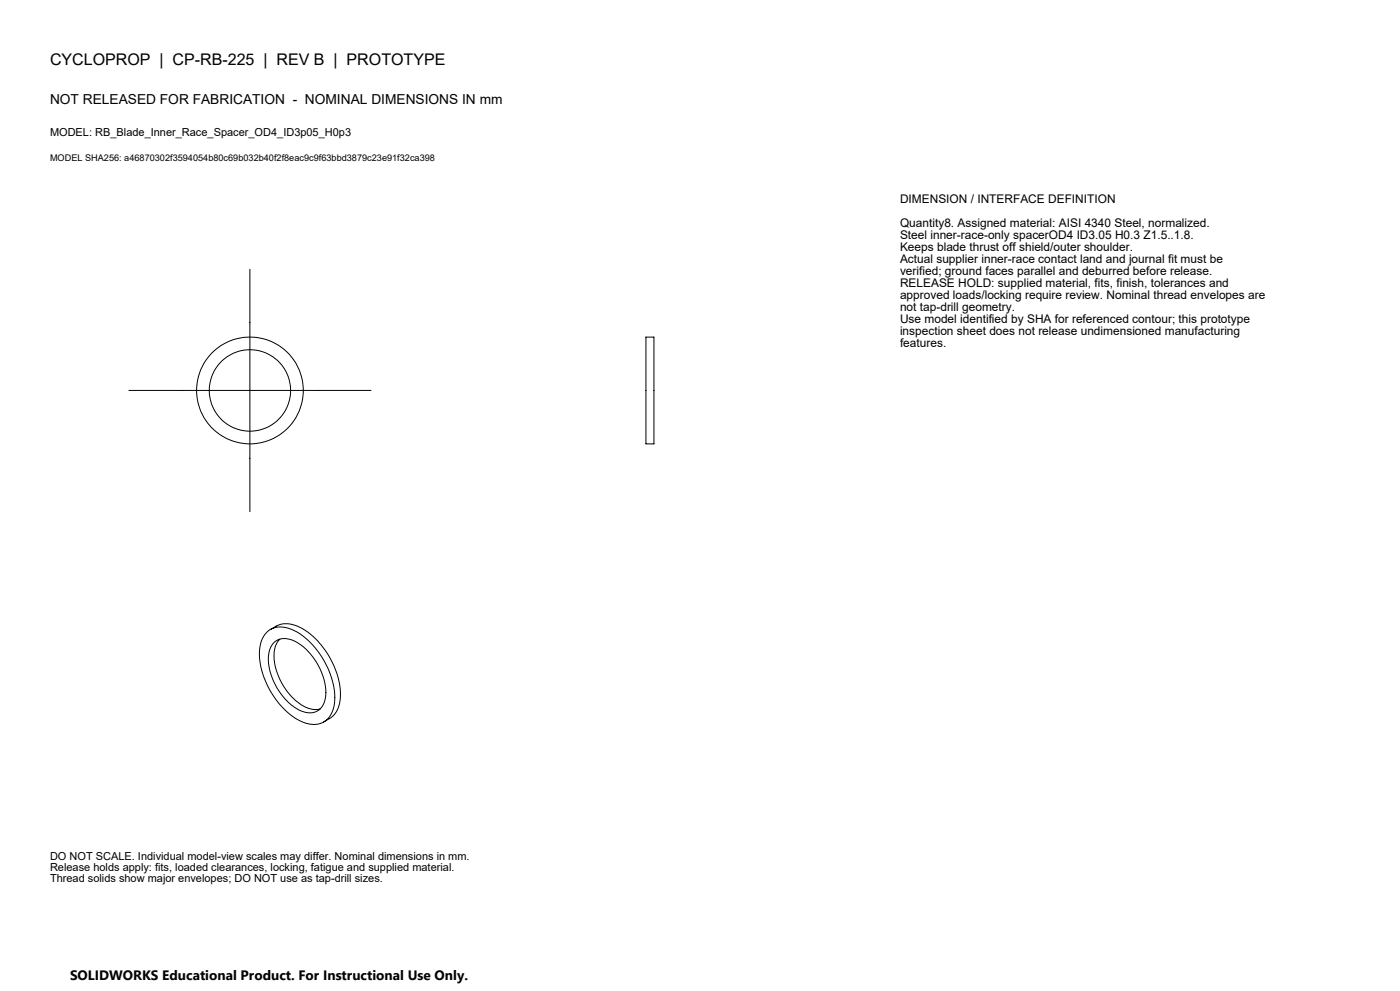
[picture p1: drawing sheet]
<svg xmlns="http://www.w3.org/2000/svg" width="420mm" height="297mm" viewBox="0 0 420 297" stroke-linecap="round" stroke-linejoin="round" font-family="sans-serif">
<defs><g id="words">
<text font-size="4.8" x="15" y="19.4">CYCLOPROP | CP-RB-225 | REV B | PROTOTYPE</text>
<g font-size="4.1">
<text x="15" y="31.1">NOT RELEASED FOR FABRICATION - NOMINAL DIMENSIONS IN mm</text>
<text x="21" y="293.7">SOLIDWORKS Educational Product. For Instructional Use Only.</text>
</g>
<g font-size="3.6">
<text x="270" y="60.8">DIMENSION / INTERFACE DEFINITION</text>
<text x="270" y="68">Quantity8. Assigned material: AISI 4340 Steel, normalized.</text>
<text x="270" y="71.6">Steel inner-race-only spacerOD4 ID3.05 H0.3 Z1.5..1.8.</text>
<text x="270" y="75.2">Keeps blade thrust off shield/outer shoulder.</text>
<text x="270" y="78.8">Actual supplier inner-race contact land and journal fit must be</text>
<text x="270" y="82.4">verified; ground faces parallel and deburred before release.</text>
<text x="270" y="86">RELEASE HOLD: supplied material, fits, finish, tolerances and</text>
<text x="270" y="89.6">approved loads/locking require review. Nominal thread envelopes are</text>
<text x="270" y="93.2">not tap-drill geometry.</text>
<text x="270" y="96.8">Use model identified by SHA for referenced contour; this prototype</text>
<text x="270" y="100.4">inspection sheet does not release undimensioned manufacturing</text>
<text x="270" y="104">features.</text>
</g>
<g font-size="3.3">
<text x="15" y="40.7">MODEL: RB_Blade_Inner_Race_Spacer_OD4_ID3p05_H0p3</text>
<text x="15" y="257.7">DO NOT SCALE. Individual model-view scales may differ. Nominal dimensions in mm.</text>
<text x="15" y="261.1">Release holds apply: fits, loaded clearances, locking, fatigue and supplied material.</text>
<text x="15" y="264.5">Thread solids show major envelopes; DO NOT use as tap-drill sizes.</text>
</g>
<text font-size="2.7" x="15" y="48.4">MODEL SHA256: a46870302f3594054b80c69b032b40f2f8eac9c9f63bbd3879c23e91f32ca398</text>
</g></defs>
<g fill="none" stroke="#000" stroke-width=".3">
<path d="M75 80.7v72.6M38.7 117h72.6M193.8 101h2.4v32h-2.4zM80.2 189.3a7 7 0 0 1 8.2-.2 24.3 24.3 0 0 1 12 21.6 6.3 6.3 0 0 1-6.6 6.4 15.9 15.9 0 0 1-10.6-6.9 23 23 0 0 1-5.2-16.4l.1-.5a7.6 7.6 0 0 1 2.1-4zM81.1 188.7l1.7-1a8.3 8.3 0 0 1 8.8 1.2 25 25 0 0 1 10.5 20.3 7.2 7.2 0 0 1-3.3 6.2l-1.7 1M82.1 192.7a5.7 5.7 0 0 1 7.5 .1 18.6 18.6 0 0 1 8 16.1 4.9 4.9 0 0 1-7.6 4 18.3 18.3 0 0 1-9.4-16.8l.4-1.7zM83.9 191.6a9 9 0 0 0-1.2 8.7 18.1 18.1 0 0 0 9.9 12l1.6 .4 1.8-.2"/>
<circle cx="75" cy="117" r="12.2"/>
<circle cx="75" cy="117" r="16"/>
</g>
<use href="#words"/>
</svg>
